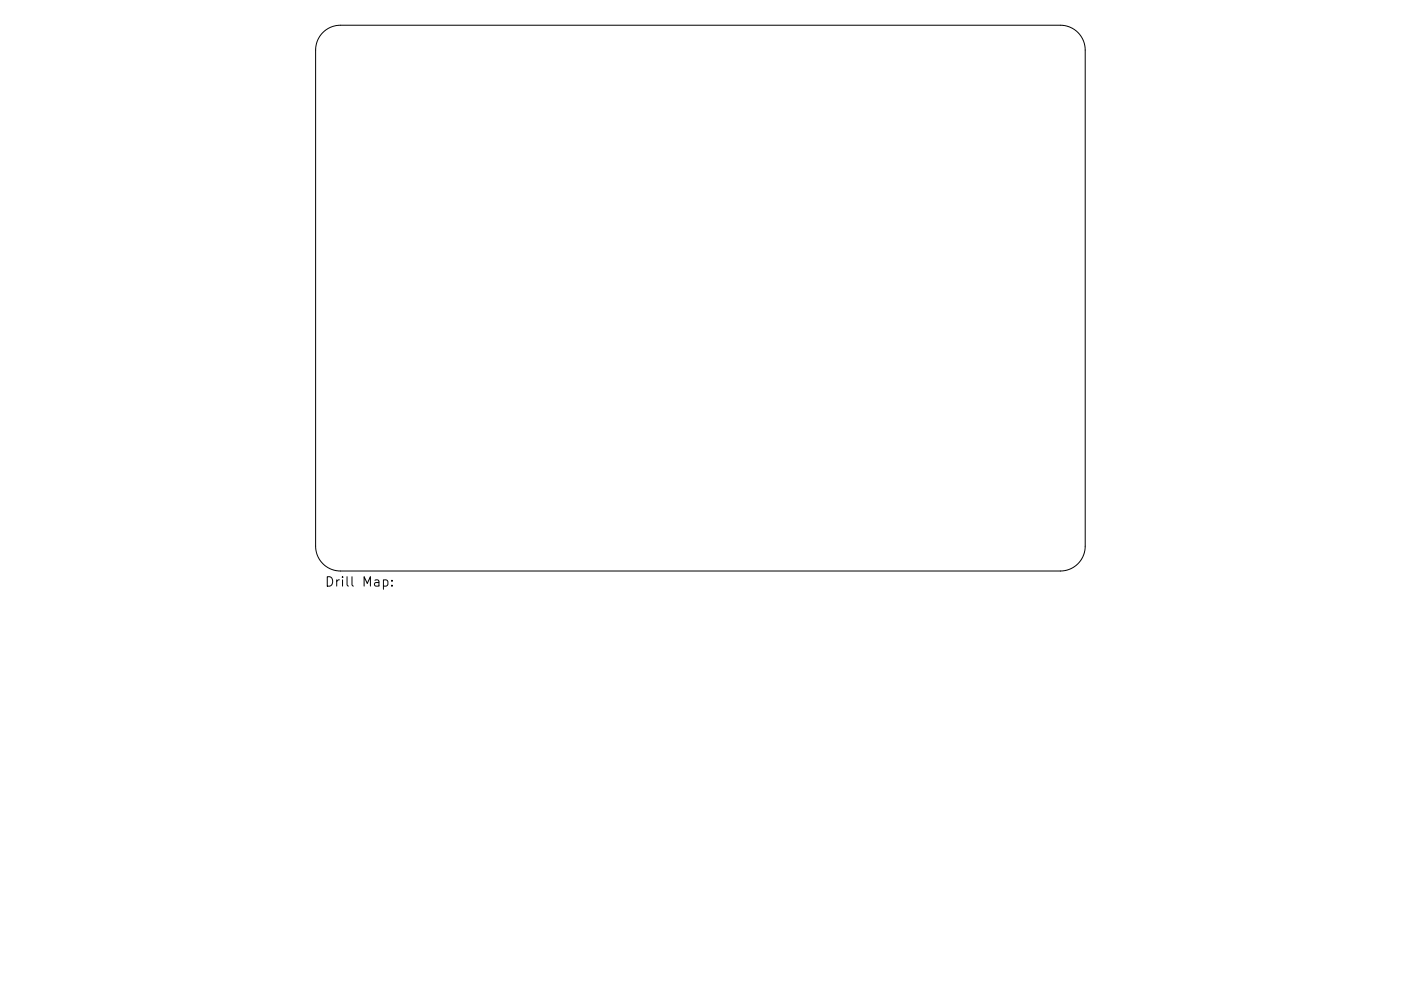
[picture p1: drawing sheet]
<svg xmlns="http://www.w3.org/2000/svg" width="297mm" height="210mm" viewBox="0 0 297 210" stroke-linecap="round" stroke-linejoin="round" font-family="sans-serif">
<defs><g id="words">
<text font-size="2.8" x="68.8" y="124.5">Drill Map:</text>
</g></defs>
<path d="M68.5 6.9a5.3 5.3 0 0 1 3.7-1.5h152.6a5.3 5.3 0 0 1 5.3 5.2v105.3a5.3 5.3 0 0 1-5.3 5.2h-152.6a5.3 5.3 0 0 1-5.3-5.2v-105.3a5.3 5.3 0 0 1 1.6-3.7zM81.3 123.1l.6-.1 .3 .4v.6l-.1 .3h-.8M83.1 124.2v.2M83.1 123.1v.2" fill="none" stroke="#000" stroke-width=".21"/>
<use href="#words"/>
</svg>
